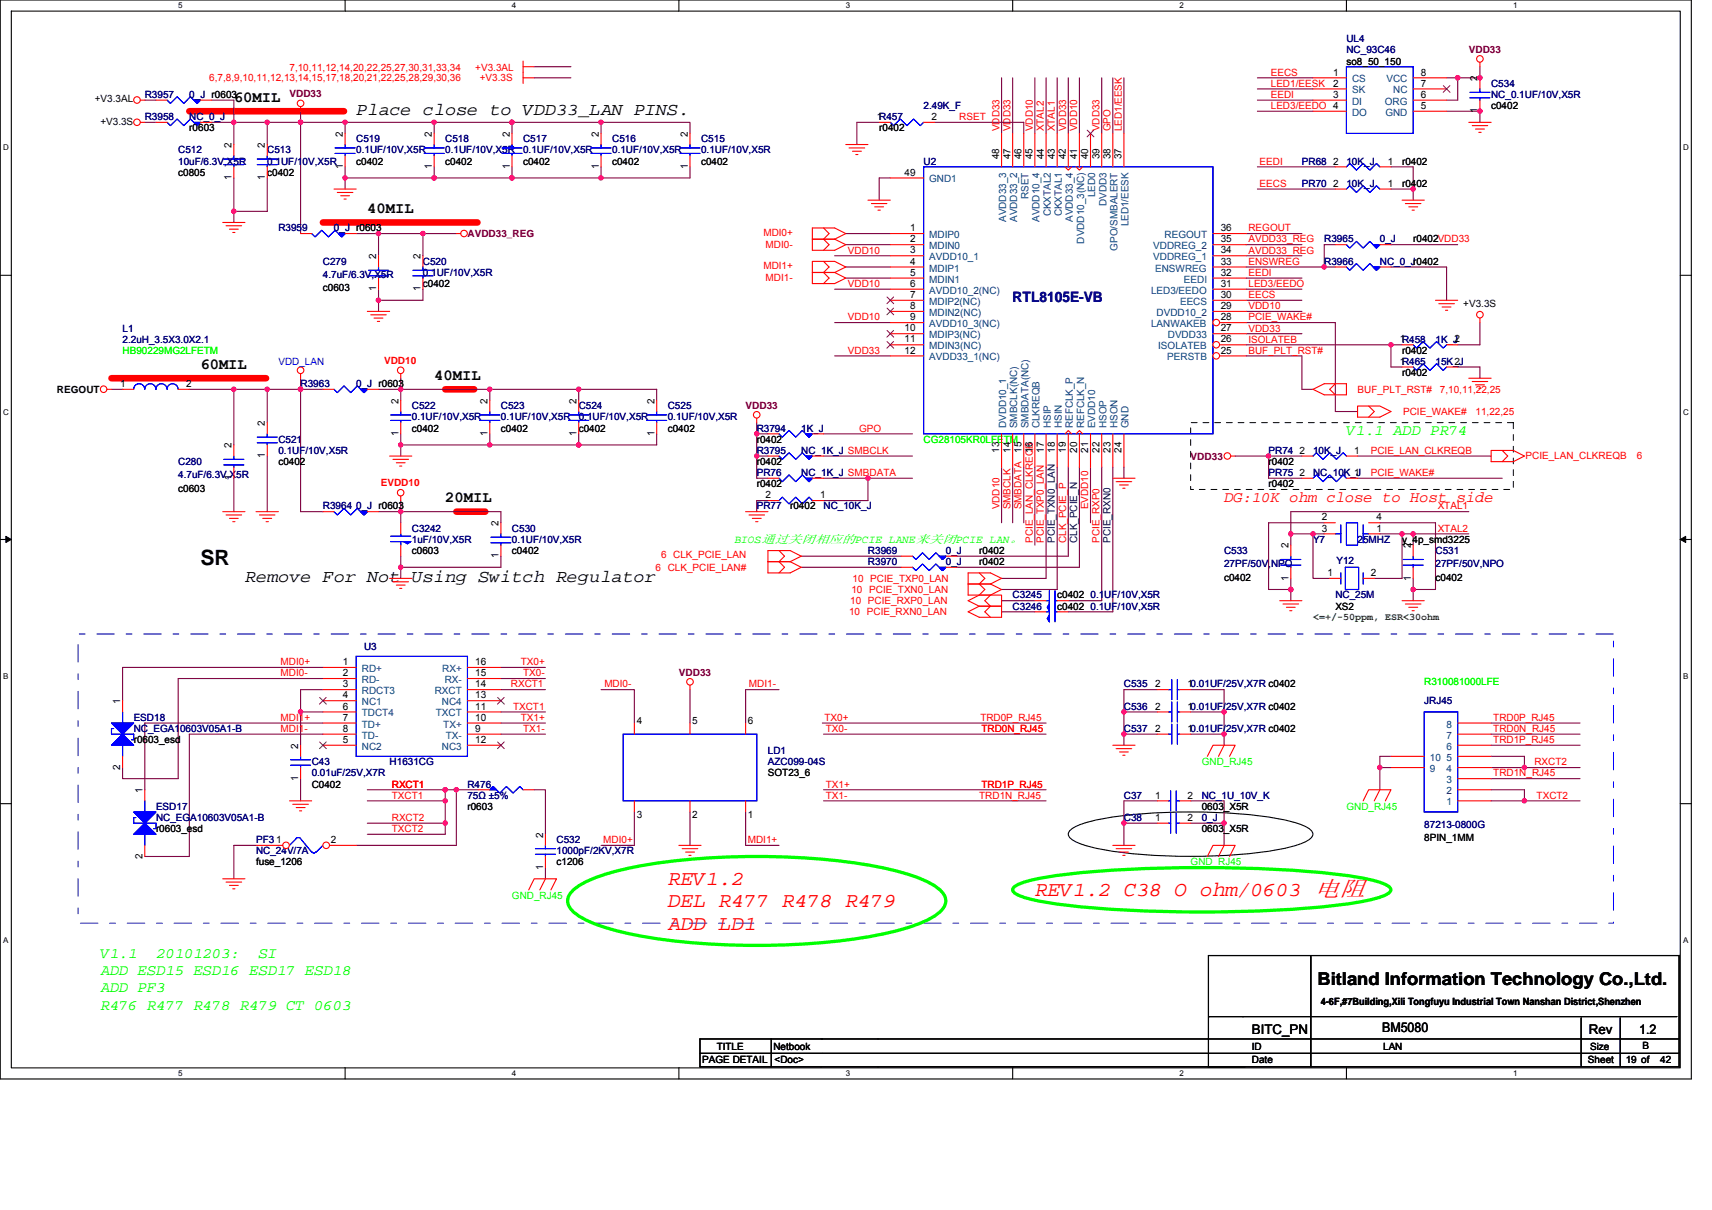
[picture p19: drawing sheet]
<svg xmlns="http://www.w3.org/2000/svg" width="297mm" height="210mm" viewBox="0 0 297 210" stroke-linecap="round" stroke-linejoin="round" font-family="sans-serif">
<defs><g id="words">
<text font-size="3.7" x="34.8" y="98">SR</text>
<g font-size="3.7" fill="#f00">
<text x="115.9" y="153.5">REV1.2</text>
<text x="179.6" y="155.5">REV1.2 C38 O ohm/0603 电阻</text>
<text x="115.9" y="157.5">DEL R477 R478 R479</text>
<text x="115.9" y="161.4">ADD LD1</text>
</g>
<g font-size="3.1">
<text x="61.8" y="19.9">Place close to VDD33_LAN PINS.</text>
<text x="42.5" y="100.9">Remove For Not Using Switch Regulator</text>
<text x="228.6" y="171">Bitland Information Technology Co.,Ltd.</text>
</g>
<g font-size="2.7">
<text x="40.6" y="17.7">60MIL</text>
<text x="63.7" y="37">40MIL</text>
<text x="34.8" y="64">60MIL</text>
<text x="75.3" y="65.9">40MIL</text>
<text x="77.3" y="87.2">20MIL</text>
</g>
<g font-size="2.7" fill="#0f0">
<text x="233.6" y="75.6">V1.1 ADD PR74</text>
<text x="17.4" y="166.3">V1.1</text>
<text x="27.1" y="166.3">20101203:</text>
<text x="44.8" y="166.3">SI</text>
<text x="17.4" y="169.3">ADD ESD15 ESD16 ESD17 ESD18</text>
<text x="17.4" y="172.2">ADD PF3</text>
<text x="17.4" y="175.2">R476 R477 R478 R479 CT 0603</text>
</g>
<text font-size="2.7" fill="#f00" x="212.4" y="87.2">DG:10K ohm close to Host side</text>
<text font-size="2.5" fill="#000080" x="175.7" y="52.5">RTL8105E-VB</text>
<g font-size="2.3">
<text x="217.2" y="179.5">BITC_PN</text>
<text x="239.8" y="179.1">BM5080</text>
<text x="275.7" y="179.5">Rev</text>
<text x="284.4" y="179.5">1.2</text>
</g>
<text font-size="1.9" fill="#0f0" x="127.4" y="94.3">BIOS通过关闭相应的PCIE LANE来关闭PCIE LAN。</text>
<g font-size="1.7" fill="#000080">
<text x="233.6" y="7.3">UL4</text>
<text x="233.6" y="9.3">NC_93C46</text>
<text x="25.1" y="17">R3957</text>
<text x="32.8" y="17">0_J r0603</text>
<text x="258.7" y="15">C534</text>
<text x="258.7" y="17">NC_0.1UF/10V,X5R</text>
<text x="25.1" y="20.8">R3958</text>
<text x="32.8" y="20.8">NC_0_J</text>
<text x="160.2" y="18.9">2.49K_F</text>
<text x="30.9" y="26.6">C512</text>
<text x="30.9" y="28.6">10uF/6.3V,X5R</text>
<text x="46.4" y="26.6">C513</text>
<text x="46.4" y="28.6">0.1UF/10V,X5R</text>
<text x="61.8" y="24.7">C519</text>
<text x="61.8" y="26.6">0.1UF/10V,X5R</text>
<text x="77.3" y="24.7">C518</text>
<text x="77.3" y="26.6">0.1UF/10V,X5R</text>
<text x="90.8" y="24.7">C517</text>
<text x="90.8" y="26.6">0.1UF/10V,X5R</text>
<text x="106.2" y="24.7">C516</text>
<text x="106.2" y="26.6">0.1UF/10V,X5R</text>
<text x="121.6" y="24.7">C515</text>
<text x="121.6" y="26.6">0.1UF/10V,X5R</text>
<text x="160.2" y="28.6">U2</text>
<text x="225.9" y="28.6">PR68</text>
<text x="233.6" y="28.6">10K_J</text>
<text x="225.9" y="32.4">PR70</text>
<text x="233.6" y="32.4">10K_J</text>
<text x="48.3" y="40.2">R3959</text>
<text x="57.9" y="40.2">0_J r0603</text>
<text x="56" y="45.9">C279</text>
<text x="73.4" y="45.9">C520</text>
<text x="73.4" y="47.9">0.1UF/10V,X5R</text>
<text x="229.8" y="45.9">R3966</text>
<text x="229.8" y="42.1">R3965</text>
<text x="239.4" y="45.9">NC_0_Jr0402</text>
<text x="239.4" y="42.1">0_J</text>
<text x="56" y="48.3">4.7uF/6.3V,X5R</text>
<text x="21.3" y="57.5">L1</text>
<text x="21.3" y="59.5">2.2uH_3.5X3.0X2.1</text>
<text x="249.1" y="59.5">1K_J2</text>
<text x="249.1" y="63.3">15K_J</text>
<text x="52.2" y="67.2">R3963</text>
<text x="61.8" y="67.2">0_J r0603</text>
<text x="71.5" y="71">C522</text>
<text x="86.9" y="71">C523</text>
<text x="100.4" y="71">C524</text>
<text x="115.9" y="71">C525</text>
<text x="48.3" y="76.8">C521</text>
<text x="71.5" y="73">0.1UF/10V,X5R</text>
<text x="86.9" y="73">0.1UF/10V,X5R</text>
<text x="100.4" y="73">0.1UF/10V,X5R</text>
<text x="115.9" y="73">0.1UF/10V,X5R</text>
<text x="131.3" y="74.9">R3794</text>
<text x="139" y="74.9">1K_J</text>
<text x="30.9" y="80.7">C280</text>
<text x="30.9" y="83">4.7uF/6.3V,X5R</text>
<text x="48.3" y="78.8">0.1UF/10V,X5R</text>
<text x="131.3" y="78.8">R3795</text>
<text x="131.3" y="82.6">PR76</text>
<text x="139" y="78.8">NC_1K_J SMBCLK</text>
<text x="139" y="82.6">NC_1K_J SMBDATA</text>
<text x="220.1" y="82.6">PR75</text>
<text x="220.1" y="78.8">PR74</text>
<text x="227.8" y="82.6">NC_10K_J</text>
<text x="227.8" y="78.8">10K_J</text>
<text x="56" y="88.4">R3964 0_J r0603</text>
<text x="131.3" y="88.4">PR77</text>
<text x="142.9" y="88.4">NC_10K_J</text>
<text x="71.5" y="92.3">C3242</text>
<text x="71.5" y="94.2">1uF/10V,X5R</text>
<text x="88.8" y="92.3">C530</text>
<text x="88.8" y="94.2">0.1UF/10V,X5R</text>
<text x="227.8" y="94.2">Y7</text>
<text x="235.5" y="94.2">25MHZ</text>
<text x="150.6" y="96.1">R3969</text>
<text x="150.6" y="98.1">R3970</text>
<text x="164.1" y="96.1">0_J</text>
<text x="164.1" y="98.1">0_J</text>
<text x="212.4" y="96.1">C533</text>
<text x="212.4" y="98.4">27PF/50V,NPO</text>
<text x="231.9" y="97.9">Y12</text>
<text x="249.1" y="96.1">C531</text>
<text x="249.1" y="98.4">27PF/50V,NPO</text>
<text x="175.7" y="103.8">C3245</text>
<text x="175.7" y="105.8">C3246</text>
<text x="189.2" y="103.8">0.1UF/10V,X5R</text>
<text x="189.2" y="105.8">0.1UF/10V,X5R</text>
<text x="231.7" y="103.8">NC_25M</text>
<text x="63.2" y="112.7">U3</text>
<text x="195" y="119.3">C535</text>
<text x="23.2" y="125.1">ESD18</text>
<text x="195" y="123.1">C536</text>
<text x="247.1" y="122.2">JRJ45</text>
<text x="23.2" y="127">NC_EGA10603V05A1-B</text>
<text x="133.2" y="130.9">LD1</text>
<text x="195" y="127">C537</text>
<text x="54.1" y="132.8">C43</text>
<text x="54.1" y="134.7">0.01uF/25V,X7R</text>
<text x="67.6" y="132.8">H1631CG</text>
<text x="81.1" y="136.7">R476</text>
<text x="133.2" y="132.8">AZC099-04S</text>
<text x="27.1" y="140.5">ESD17</text>
<text x="27.1" y="142.5">NC_EGA10603V05A1-B</text>
<text x="81.1" y="138.6">75Ω ±5%</text>
<text x="195" y="142.5">C38</text>
<text x="195" y="138.6">C37</text>
<text x="208.5" y="142.5">0_J</text>
<text x="208.5" y="138.6">NC_1U_10V_K</text>
<text x="247.1" y="143.6">87213-0800G</text>
<text x="44.4" y="146.3">PF3</text>
<text x="44.4" y="148.3">NC_24V/7A</text>
<text x="96.6" y="146.3">C532</text>
<text x="96.6" y="148.3">1000pF/2KV,X7R</text>
</g>
<g font-size="1.7">
<text x="233.6" y="11.2">so8_50_150</text>
<text x="16.4" y="17.8">+V3.3AL</text>
<text x="231.3" y="13.1">1</text>
<text x="231.3" y="15">2</text>
<text x="231.3" y="17">3</text>
<text x="246.5" y="17">6</text>
<text x="246.5" y="13.1">8</text>
<text x="246.5" y="15">7</text>
<text x="256.4" y="14.1" transform="rotate(-90 256.4 14.1)">2</text>
<text x="17.4" y="21.6">+V3.3S</text>
<text x="32.8" y="22.8">r0603</text>
<text x="59.5" y="23.7" transform="rotate(-90 59.5 23.7)">2</text>
<text x="74.9" y="23.7" transform="rotate(-90 74.9 23.7)">2</text>
<text x="88.4" y="23.7" transform="rotate(-90 88.4 23.7)">2</text>
<text x="103.9" y="23.7" transform="rotate(-90 103.9 23.7)">2</text>
<text x="119.3" y="23.7" transform="rotate(-90 119.3 23.7)">2</text>
<text x="152.1" y="20.8">1R457</text>
<text x="152.5" y="22.8">r0402</text>
<text x="161.6" y="20.8">2</text>
<text x="246.5" y="18.9">5</text>
<text x="256.4" y="19.7" transform="rotate(-90 256.4 19.7)">1</text>
<text x="258.7" y="18.9">c0402</text>
<text x="40.2" y="25.7" transform="rotate(-90 40.2 25.7)">2</text>
<text x="46" y="25.7" transform="rotate(-90 46 25.7)">2</text>
<text x="59.5" y="29.3" transform="rotate(-90 59.5 29.3)">1</text>
<text x="61.8" y="28.6">c0402</text>
<text x="74.9" y="29.3" transform="rotate(-90 74.9 29.3)">1</text>
<text x="77.3" y="28.6">c0402</text>
<text x="88.4" y="29.3" transform="rotate(-90 88.4 29.3)">1</text>
<text x="90.8" y="28.6">c0402</text>
<text x="103.9" y="29.3" transform="rotate(-90 103.9 29.3)">1</text>
<text x="106.2" y="28.6">c0402</text>
<text x="119.3" y="29.3" transform="rotate(-90 119.3 29.3)">1</text>
<text x="121.6" y="28.6">c0402</text>
<text x="173.4" y="27.6" transform="rotate(-90 173.4 27.6)">48</text>
<text x="175.3" y="27.6" transform="rotate(-90 175.3 27.6)">47</text>
<text x="177.2" y="27.6" transform="rotate(-90 177.2 27.6)">46</text>
<text x="179.2" y="27.6" transform="rotate(-90 179.2 27.6)">45</text>
<text x="181.1" y="27.6" transform="rotate(-90 181.1 27.6)">44</text>
<text x="183" y="27.6" transform="rotate(-90 183 27.6)">43</text>
<text x="185" y="27.6" transform="rotate(-90 185 27.6)">42</text>
<text x="186.9" y="27.6" transform="rotate(-90 186.9 27.6)">41</text>
<text x="188.8" y="27.6" transform="rotate(-90 188.8 27.6)">40</text>
<text x="190.8" y="27.6" transform="rotate(-90 190.8 27.6)">39</text>
<text x="192.7" y="27.6" transform="rotate(-90 192.7 27.6)">38</text>
<text x="194.6" y="27.6" transform="rotate(-90 194.6 27.6)">37</text>
<text x="231.3" y="28.6">2</text>
<text x="240.8" y="28.6">1</text>
<text x="243.3" y="28.6">r0402</text>
<text x="30.9" y="30.5">c0805</text>
<text x="40.2" y="31.3" transform="rotate(-90 40.2 31.3)">1</text>
<text x="46" y="31.3" transform="rotate(-90 46 31.3)">1</text>
<text x="46.4" y="30.5">c0402</text>
<text x="156.9" y="30.5">49</text>
<text x="231.3" y="32.4">2</text>
<text x="240.8" y="32.4">1</text>
<text x="243.3" y="32.4">r0402</text>
<text x="157.9" y="40.1">1</text>
<text x="211.8" y="40.1">36</text>
<text x="65.3" y="45" transform="rotate(-90 65.3 45)">2</text>
<text x="73" y="45" transform="rotate(-90 73 45)">2</text>
<text x="157.9" y="44">3</text>
<text x="157.9" y="42.1">2</text>
<text x="157.9" y="45.9">4</text>
<text x="157.9" y="47.9">5</text>
<text x="211.8" y="47.9">32</text>
<text x="211.8" y="42.1">35</text>
<text x="211.8" y="44">34</text>
<text x="211.8" y="45.9">33</text>
<text x="245.2" y="42.1">r0402VDD33</text>
<text x="56" y="50.6">c0603</text>
<text x="65.3" y="50.6" transform="rotate(-90 65.3 50.6)">1</text>
<text x="73" y="50.6" transform="rotate(-90 73 50.6)">1</text>
<text x="73.4" y="49.8">c0402</text>
<text x="157.9" y="49.8">6</text>
<text x="157.9" y="51.7">7</text>
<text x="157.9" y="53.6">8</text>
<text x="211.8" y="53.6">29</text>
<text x="211.8" y="51.7">30</text>
<text x="211.8" y="49.8">31</text>
<text x="253.9" y="53.3">+V3.3S</text>
<text x="156.9" y="57.5">10</text>
<text x="156.9" y="59.4">11</text>
<text x="157.9" y="55.6">9</text>
<text x="211.8" y="59.4">26</text>
<text x="211.8" y="55.6">28</text>
<text x="211.8" y="57.5">27</text>
<text x="242.9" y="59.4">1R458</text>
<text x="156.9" y="61.4">12</text>
<text x="211.8" y="61.4">25</text>
<text x="242.9" y="63.3">1R465</text>
<text x="243.3" y="65.2">r0402</text>
<text x="243.3" y="61.4">r0402</text>
<text x="252.3" y="63.3">2</text>
<text x="9.9" y="68.2">REGOUT</text>
<text x="20.9" y="67.2">1</text>
<text x="32.3" y="67.2">2</text>
<text x="69.1" y="70.1" transform="rotate(-90 69.1 70.1)">2</text>
<text x="84.6" y="70.1" transform="rotate(-90 84.6 70.1)">2</text>
<text x="100" y="70.1" transform="rotate(-90 100 70.1)">2</text>
<text x="113.5" y="70.1" transform="rotate(-90 113.5 70.1)">2</text>
<text x="40.2" y="77.8" transform="rotate(-90 40.2 77.8)">2</text>
<text x="46" y="73.9" transform="rotate(-90 46 73.9)">2</text>
<text x="69.1" y="75.6" transform="rotate(-90 69.1 75.6)">1</text>
<text x="71.5" y="74.9">c0402</text>
<text x="84.6" y="75.6" transform="rotate(-90 84.6 75.6)">1</text>
<text x="86.9" y="74.9">c0402</text>
<text x="100" y="75.6" transform="rotate(-90 100 75.6)">1</text>
<text x="100.4" y="74.9">c0402</text>
<text x="113.5" y="75.6" transform="rotate(-90 113.5 75.6)">1</text>
<text x="115.9" y="74.9">c0402</text>
<text x="131.3" y="76.8">r0402</text>
<text x="40.2" y="83.4" transform="rotate(-90 40.2 83.4)">1</text>
<text x="46" y="79.5" transform="rotate(-90 46 79.5)">1</text>
<text x="48.3" y="80.7">c0402</text>
<text x="131.3" y="80.7">r0402</text>
<text x="173.4" y="78.5" transform="rotate(-90 173.4 78.5)">13</text>
<text x="175.3" y="78.5" transform="rotate(-90 175.3 78.5)">14</text>
<text x="177.2" y="78.5" transform="rotate(-90 177.2 78.5)">15</text>
<text x="179.2" y="78.5" transform="rotate(-90 179.2 78.5)">16</text>
<text x="181.1" y="78.5" transform="rotate(-90 181.1 78.5)">17</text>
<text x="183" y="78.5" transform="rotate(-90 183 78.5)">18</text>
<text x="185" y="78.5" transform="rotate(-90 185 78.5)">19</text>
<text x="186.9" y="78.5" transform="rotate(-90 186.9 78.5)">20</text>
<text x="188.8" y="78.5" transform="rotate(-90 188.8 78.5)">21</text>
<text x="190.8" y="78.5" transform="rotate(-90 190.8 78.5)">22</text>
<text x="192.7" y="78.5" transform="rotate(-90 192.7 78.5)">23</text>
<text x="194.6" y="78.5" transform="rotate(-90 194.6 78.5)">24</text>
<text x="220.1" y="80.7">r0402</text>
<text x="225.5" y="82.6">2</text>
<text x="225.5" y="78.7">2</text>
<text x="235" y="82.6">1</text>
<text x="235" y="78.7">1</text>
<text x="30.9" y="85.3">c0603</text>
<text x="131.3" y="84.5">r0402</text>
<text x="132.8" y="86.5">2</text>
<text x="137.1" y="88.4">r0402</text>
<text x="142.3" y="86.5">1</text>
<text x="220.1" y="84.5">r0402</text>
<text x="86.5" y="91.3" transform="rotate(-90 86.5 91.3)">2</text>
<text x="223.6" y="95.2" transform="rotate(-90 223.6 95.2)">2</text>
<text x="229.4" y="92.2">3</text>
<text x="229.4" y="90.3">2</text>
<text x="238.8" y="92.2">1</text>
<text x="238.8" y="90.3">4</text>
<text x="243.3" y="94.2">y_4p_smd3225</text>
<text x="244.8" y="95.2" transform="rotate(-90 244.8 95.2)">2</text>
<text x="71.5" y="96.1">c0603</text>
<text x="86.5" y="96.9" transform="rotate(-90 86.5 96.9)">1</text>
<text x="88.8" y="96.1">c0402</text>
<text x="169.9" y="96.1">r0402</text>
<text x="169.9" y="98.1">r0402</text>
<text x="212.4" y="100.8">c0402</text>
<text x="223.6" y="100.8" transform="rotate(-90 223.6 100.8)">1</text>
<text x="230.3" y="100">1</text>
<text x="237.9" y="100">2</text>
<text x="244.8" y="100.8" transform="rotate(-90 244.8 100.8)">1</text>
<text x="249.1" y="100.8">c0402</text>
<text x="183.4" y="103.8">c0402</text>
<text x="183.4" y="105.8">c0402</text>
<text x="231.7" y="105.8">XS2</text>
<text x="59.5" y="115.4">1</text>
<text x="59.5" y="117.3">2</text>
<text x="59.5" y="119.3">3</text>
<text x="82.5" y="117.3">15</text>
<text x="82.5" y="115.4">16</text>
<text x="82.5" y="119.3">14</text>
<text x="200.4" y="119.3">2</text>
<text x="206" y="119.3">10.01UF/25V,X7R c0402</text>
<text x="20.9" y="122.2" transform="rotate(-90 20.9 122.2)">1</text>
<text x="59.5" y="123.1">6</text>
<text x="59.5" y="125.1">7</text>
<text x="59.5" y="121.2">4</text>
<text x="82.5" y="123.1">11</text>
<text x="82.5" y="121.2">13</text>
<text x="82.5" y="125.1">10</text>
<text x="110.5" y="125.7">4</text>
<text x="120.1" y="125.7">5</text>
<text x="129.8" y="125.7">6</text>
<text x="200.4" y="123.1">2</text>
<text x="206" y="123.1">10.01UF/25V,X7R c0402</text>
<text x="23.2" y="128.9">r0603_esd</text>
<text x="51.7" y="129.9" transform="rotate(-90 51.7 129.9)">2</text>
<text x="59.5" y="127">8</text>
<text x="59.5" y="128.9">5</text>
<text x="82.5" y="128.9">12</text>
<text x="82.5" y="127">9</text>
<text x="200.4" y="127">2</text>
<text x="206" y="127">10.01UF/25V,X7R c0402</text>
<text x="20.9" y="133.6" transform="rotate(-90 20.9 133.6)">2</text>
<text x="24.7" y="137.6" transform="rotate(-90 24.7 137.6)">1</text>
<text x="51.7" y="135.5" transform="rotate(-90 51.7 135.5)">1</text>
<text x="54.1" y="136.7">C0402</text>
<text x="133.2" y="134.7">SOT23_6</text>
<text x="81.1" y="140.5">r0603</text>
<text x="110.5" y="141.9">3</text>
<text x="120.1" y="141.9">2</text>
<text x="129.8" y="141.9">1</text>
<text x="200.4" y="142.5">1</text>
<text x="200.4" y="138.6">1</text>
<text x="206" y="142.5">2</text>
<text x="206" y="138.6">2</text>
<text x="208.5" y="140.5">0603_X5R</text>
<text x="24.7" y="149" transform="rotate(-90 24.7 149)">2</text>
<text x="27.1" y="144.4">r0603_esd</text>
<text x="47.9" y="146.3">1</text>
<text x="57.4" y="146.3">2</text>
<text x="94.2" y="145.4" transform="rotate(-90 94.2 145.4)">2</text>
<text x="208.5" y="144.4">0603_X5R</text>
<text x="247.1" y="145.9">8PIN_1MM</text>
<text x="44.4" y="150.2">fuse_1206</text>
<text x="94.2" y="150.9" transform="rotate(-90 94.2 150.9)">1</text>
<text x="96.6" y="150.2">c1206</text>
<text x="229.2" y="174.4">4-6F,#7Building,Xili Tongfuyu Industrial Town Nanshan District,Shenzhen</text>
<text x="121.9" y="184.6">PAGE DETAIL</text>
<text x="124.4" y="182.2">TITLE</text>
<text x="134.2" y="182.2">Netbook</text>
<text x="134.4" y="184.6">&lt;Doc&gt;</text>
<text x="217.2" y="184.6">Date</text>
<text x="217.2" y="182.2">ID</text>
<text x="240" y="182.2">LAN</text>
<text x="275.5" y="184.6">Sheet</text>
<text x="275.9" y="182.2">Size</text>
<text x="282.1" y="184.6">19 of</text>
<text x="285" y="182">B</text>
<text x="288.1" y="184.6">42</text>
</g>
<g font-size="1.7" fill="#800000">
<text x="254.8" y="9.1">VDD33</text>
<text x="50.2" y="16.8">VDD33</text>
<text x="81.1" y="41.2">AVDD33_REG</text>
<text x="129.4" y="70.9">VDD33</text>
<text x="206.6" y="79.8">VDD33</text>
<text x="117.8" y="117.2">VDD33</text>
</g>
<g font-size="1.7" fill="#f00">
<text x="36.3" y="14.1">6,7,8,9,10,11,12,13,14,15,17,18,20,21,22,25,28,29,30,36</text>
<text x="50.2" y="12.4">7,10,11,12,14,20,22,25,27,30,31,33,34</text>
<text x="82.5" y="12.4">+V3.3AL</text>
<text x="83.2" y="14.1">+V3.3S</text>
<text x="220.5" y="13.1">EECS</text>
<text x="220.5" y="15">LED1/EESK</text>
<text x="220.5" y="17">EEDI</text>
<text x="166.4" y="20.8">RSET</text>
<text x="173.4" y="22.8" transform="rotate(-90 173.4 22.8)">VDD33</text>
<text x="175.3" y="22.8" transform="rotate(-90 175.3 22.8)">VDD33</text>
<text x="179.2" y="22.8" transform="rotate(-90 179.2 22.8)">VDD10</text>
<text x="181.1" y="22.8" transform="rotate(-90 181.1 22.8)">XTAL2</text>
<text x="183" y="22.8" transform="rotate(-90 183 22.8)">XTAL1</text>
<text x="185" y="22.8" transform="rotate(-90 185 22.8)">VDD33</text>
<text x="186.9" y="22.8" transform="rotate(-90 186.9 22.8)">VDD10</text>
<text x="190.8" y="22.8" transform="rotate(-90 190.8 22.8)">VDD33</text>
<text x="192.7" y="22.8" transform="rotate(-90 192.7 22.8)">GPO</text>
<text x="194.6" y="22.8" transform="rotate(-90 194.6 22.8)">LED1/EESK</text>
<text x="220.5" y="18.9">LED3/EEDO 4</text>
<text x="218.5" y="28.6">EEDI</text>
<text x="218.5" y="32.4">EECS</text>
<text x="132.5" y="40.9">MDI0+</text>
<text x="216.6" y="40.2">REGOUT</text>
<text x="132.5" y="46.7">MDI1+</text>
<text x="132.8" y="43.1">MDI0-</text>
<text x="147.1" y="44">VDD10</text>
<text x="216.6" y="46">ENSWREG</text>
<text x="216.6" y="47.9">EEDI</text>
<text x="216.6" y="44">AVDD33_REG</text>
<text x="216.6" y="42.1">AVDD33_REG</text>
<text x="132.8" y="48.8">MDI1-</text>
<text x="147.1" y="49.8">VDD10</text>
<text x="216.6" y="49.8">LED3/EEDO</text>
<text x="216.6" y="51.7">EECS</text>
<text x="216.6" y="53.7">VDD10</text>
<text x="147.1" y="55.6">VDD10</text>
<text x="216.6" y="59.5">ISOLATEB</text>
<text x="216.6" y="55.6">PCIE_WAKE#</text>
<text x="216.6" y="57.5">VDD33</text>
<text x="66.6" y="63.2">VDD10</text>
<text x="147.1" y="61.4">VDD33</text>
<text x="216.6" y="61.4">BUF_PLT_RST#</text>
<text x="235.5" y="68.1">BUF_PLT_RST#</text>
<text x="249.8" y="68.1">7,10,11,22,25</text>
<text x="149.1" y="74.9">GPO</text>
<text x="243.5" y="72">PCIE_WAKE#</text>
<text x="256" y="72">11,22,25</text>
<text x="237.8" y="78.8">PCIE_LAN_CLKREQB</text>
<text x="237.8" y="82.6">PCIE_WAKE#</text>
<text x="264.7" y="79.7">PCIE_LAN_CLKREQB</text>
<text x="284" y="79.7">6</text>
<text x="66.1" y="84.4">EVDD10</text>
<text x="173.4" y="88.4" transform="rotate(-90 173.4 88.4)">VDD10</text>
<text x="175.3" y="88.4" transform="rotate(-90 175.3 88.4)">SMBCLK</text>
<text x="177.2" y="88.4" transform="rotate(-90 177.2 88.4)">SMBDATA</text>
<text x="188.8" y="88.4" transform="rotate(-90 188.8 88.4)">EVDD10</text>
<text x="249.4" y="88.4">XTAL1</text>
<text x="179.2" y="94.2" transform="rotate(-90 179.2 94.2)">PCIE_LAN_CLKREQB</text>
<text x="181.1" y="94.2" transform="rotate(-90 181.1 94.2)">PCIE_TXP0_LAN</text>
<text x="185" y="94.2" transform="rotate(-90 185 94.2)">CLK_PCIE_P</text>
<text x="190.8" y="94.2" transform="rotate(-90 190.8 94.2)">PCIE_RXP0</text>
<text x="249.4" y="92.3">XTAL2</text>
<text x="113.7" y="99">6 CLK_PCIE_LAN#</text>
<text x="114.7" y="96.9">6 CLK_PCIE_LAN</text>
<text x="147.9" y="101">10 PCIE_TXP0_LAN</text>
<text x="147.3" y="106.7">10 PCIE_RXN0_LAN</text>
<text x="147.5" y="104.8">10 PCIE_RXP0_LAN</text>
<text x="147.7" y="102.9">10 PCIE_TXN0_LAN</text>
<text x="48.7" y="117.4">MDI0-</text>
<text x="48.7" y="115.4">MDI0+</text>
<text x="88.6" y="119.3">RXCT1</text>
<text x="90.4" y="115.4">TX0+</text>
<text x="90.8" y="117.4">TX0-</text>
<text x="104.9" y="119.3">MDI0-</text>
<text x="129.9" y="119.3">MDI1-</text>
<text x="48.7" y="125.1">MDI1+</text>
<text x="89" y="123.2">TXCT1</text>
<text x="90.4" y="125.1">TX1+</text>
<text x="143.1" y="125.1">TX0+</text>
<text x="170.1" y="125.1">TRD0P_RJ45</text>
<text x="259.1" y="125.1">TRD0P_RJ45</text>
<text x="48.7" y="127">MDI1-</text>
<text x="90.8" y="127">TX1-</text>
<text x="143.3" y="127">TX0-</text>
<text x="170.3" y="127">TRD0N_RJ45</text>
<text x="259.1" y="127">TRD0N_RJ45</text>
<text x="259.1" y="128.9">TRD1P_RJ45</text>
<text x="68" y="136.7">RXCT1</text>
<text x="143.3" y="136.7">TX1+</text>
<text x="170.3" y="136.7">TRD1P_RJ45</text>
<text x="259.1" y="134.7">TRD1N_RJ45</text>
<text x="266.2" y="132.8">RXCT2</text>
<text x="68" y="138.6">TXCT1</text>
<text x="68" y="142.5">RXCT2</text>
<text x="143.3" y="138.6">TX1-</text>
<text x="169.9" y="138.6">TRD1N_RJ45</text>
<text x="266.6" y="138.6">TXCT2</text>
<text x="68" y="144.4">TXCT2</text>
<text x="104.7" y="146.3">MDI0+</text>
<text x="129.7" y="146.3">MDI1+</text>
</g>
<g font-size="1.7" fill="#004080">
<text x="234.6" y="14.3">CS</text>
<text x="234.6" y="16.2">SK</text>
<text x="240.6" y="14.3">VCC</text>
<text x="241.7" y="16.2">NC</text>
<text x="234.6" y="18.2">DI</text>
<text x="234.6" y="20.1">DO</text>
<text x="240.3" y="18.2">ORG</text>
<text x="240.4" y="20.1">GND</text>
<text x="161.2" y="31.7">GND1</text>
<text x="178.4" y="34.5" transform="rotate(-90 178.4 34.5)">RSET</text>
<text x="190" y="34.2" transform="rotate(-90 190 34.2)">LED0</text>
<text x="192" y="35.8" transform="rotate(-90 192 35.8)">DVDD3</text>
<text x="161.2" y="41.3">MDIP0</text>
<text x="174.6" y="38.5" transform="rotate(-90 174.6 38.5)">AVDD33_3</text>
<text x="176.5" y="38.5" transform="rotate(-90 176.5 38.5)">AVDD33_2</text>
<text x="180.4" y="38.5" transform="rotate(-90 180.4 38.5)">AVDD10_4</text>
<text x="182.3" y="37.6" transform="rotate(-90 182.3 37.6)">CKXTAL2</text>
<text x="184.2" y="37.6" transform="rotate(-90 184.2 37.6)">CKXTAL1</text>
<text x="186.2" y="38.5" transform="rotate(-90 186.2 38.5)">AVDD33_4</text>
<text x="195.8" y="39.3" transform="rotate(-90 195.8 39.3)">LED1/EESK</text>
<text x="202.1" y="41.3">REGOUT</text>
<text x="161.2" y="45.2">AVDD10_1</text>
<text x="161.2" y="43.2">MDIN0</text>
<text x="161.2" y="47.1">MDIP1</text>
<text x="188.1" y="42.3" transform="rotate(-90 188.1 42.3)">DVDD10_3(NC)</text>
<text x="193.9" y="43.5" transform="rotate(-90 193.9 43.5)">GPO/SMBALERT</text>
<text x="200.1" y="43.2">VDDREG_2</text>
<text x="200.1" y="45.2">VDDREG_1</text>
<text x="200.4" y="47.1">ENSWREG</text>
<text x="161.2" y="51">AVDD10_2(NC)</text>
<text x="161.2" y="49">MDIN1</text>
<text x="161.2" y="52.9">MDIP2(NC)</text>
<text x="199.7" y="51">LED3/EEDO</text>
<text x="204.7" y="52.9">EECS</text>
<text x="205.4" y="49">EEDI</text>
<text x="161.2" y="56.8">AVDD10_3(NC)</text>
<text x="161.2" y="54.8">MDIN2(NC)</text>
<text x="161.2" y="58.7">MDIP3(NC)</text>
<text x="199.7" y="56.8">LANWAKEB</text>
<text x="200.7" y="54.8">DVDD10_2</text>
<text x="202.6" y="58.7">DVDD33</text>
<text x="161.2" y="62.5">AVDD33_1(NC)</text>
<text x="161.2" y="60.6">MDIN3(NC)</text>
<text x="201" y="60.6">ISOLATEB</text>
<text x="202.5" y="62.5">PERSTB</text>
<text x="174.6" y="74.3" transform="rotate(-90 174.6 74.3)">DVDD10_1</text>
<text x="176.5" y="74.3" transform="rotate(-90 176.5 74.3)">SMBCLK(NC)</text>
<text x="178.4" y="74.3" transform="rotate(-90 178.4 74.3)">SMBDATA(NC)</text>
<text x="180.4" y="74.3" transform="rotate(-90 180.4 74.3)">CLKREQB</text>
<text x="182.3" y="74.3" transform="rotate(-90 182.3 74.3)">HSIP</text>
<text x="184.2" y="74.3" transform="rotate(-90 184.2 74.3)">HSIN</text>
<text x="186.2" y="74.3" transform="rotate(-90 186.2 74.3)">REFCLK_P</text>
<text x="188.1" y="74.3" transform="rotate(-90 188.1 74.3)">REFCLK_N</text>
<text x="190" y="74.3" transform="rotate(-90 190 74.3)">EVDD10</text>
<text x="192" y="74.3" transform="rotate(-90 192 74.3)">HSOP</text>
<text x="193.9" y="74.3" transform="rotate(-90 193.9 74.3)">HSON</text>
<text x="195.8" y="74.3" transform="rotate(-90 195.8 74.3)">GND</text>
<text x="62.8" y="116.6">RD+</text>
<text x="62.8" y="118.5">RD-</text>
<text x="76.7" y="116.6">RX+</text>
<text x="77.2" y="118.5">RX-</text>
<text x="62.8" y="120.5">RDCT3</text>
<text x="62.8" y="124.3">TDCT4</text>
<text x="62.8" y="122.4">NC1</text>
<text x="75.4" y="120.5">RXCT</text>
<text x="75.6" y="124.3">TXCT</text>
<text x="76.7" y="122.4">NC4</text>
<text x="62.8" y="126.3">TD+</text>
<text x="62.8" y="128.2">TD-</text>
<text x="62.8" y="130.1">NC2</text>
<text x="76.7" y="130.1">NC3</text>
<text x="76.9" y="126.3">TX+</text>
<text x="77.4" y="128.2">TX-</text>
<text x="251" y="128.2">7</text>
<text x="251" y="126.3">8</text>
<text x="251" y="130.1">6</text>
<text x="248.1" y="134">9</text>
<text x="248.1" y="132">10</text>
<text x="251" y="137.8">2</text>
<text x="251" y="135.9">3</text>
<text x="251" y="134">4</text>
<text x="251" y="132">5</text>
<text x="251" y="139.8">1</text>
</g>
<g font-size="1.7" fill="#0f0">
<text x="21.3" y="61.4">HB90229MG2LFETM</text>
<text x="160.2" y="76.8">CG28105KR0LFETM</text>
<text x="247.1" y="118.9">R310081000LFE</text>
<text x="208.5" y="132.8">GND_RJ45</text>
<text x="233.6" y="140.5">GND_RJ45</text>
<text x="88.8" y="156">GND_RJ45</text>
<text x="206.6" y="150.2">GND_RJ45</text>
</g>
<text font-size="1.7" fill="#00f" x="48.3" y="63.3">VDD_LAN</text>
<g font-size="1.7" fill="#000040">
<text x="183" y="94.2" transform="rotate(-90 183 94.2)">PCIE_TXN0_LAN</text>
<text x="186.9" y="94.2" transform="rotate(-90 186.9 94.2)">CLK_PCIE_N</text>
<text x="192.7" y="94.2" transform="rotate(-90 192.7 94.2)">PCIE_RXN0</text>
</g>
<text font-size="1.7" fill="#008000" x="227.8" y="107.6">&lt;=+/-50ppm, ESR&lt;30ohm</text>
<g font-size="1.4">
<text x="30.9" y="1.5">5</text>
<text x="88.8" y="1.5">4</text>
<text x="146.7" y="1.5">3</text>
<text x="204.7" y="1.5">2</text>
<text x="262.6" y="1.5">1</text>
<text x=".5" y="26.1">D</text>
<text x="292" y="26.1">D</text>
<text x=".5" y="71.9">C</text>
<text x="292" y="71.9">C</text>
<text x=".5" y="117.8">B</text>
<text x="292" y="117.8">B</text>
<text x=".5" y="163.6">A</text>
<text x="292" y="163.6">A</text>
<text x="30.9" y="186.8">5</text>
<text x="88.8" y="186.8">4</text>
<text x="146.7" y="186.8">3</text>
<text x="204.7" y="186.8">2</text>
<text x="262.6" y="186.8">1</text>
</g>
</g></defs>
<path d="M0 0h293.5v187.2h-293.5zM2 1.9h289.5v183.4h-289.5z" fill="none" stroke="#000" stroke-width=".19"/>
<g fill="#fff">
<path d="M30.9 .2h.8v1.6h-.8z"/>
<path d="M30.9 185.5h.8v1.6h-.8z"/>
</g>
<path d="M59.9 0v1.9M59.9 185.3v1.9" fill="none" stroke="#000" stroke-width=".19"/>
<g fill="#fff">
<path d="M88.8 .2h.8v1.6h-.8z"/>
<path d="M88.8 185.5h.8v1.6h-.8z"/>
</g>
<path d="M117.8 0v1.9M117.8 185.3v1.9" fill="none" stroke="#000" stroke-width=".19"/>
<g fill="#fff">
<path d="M146.7 .2h.8v1.6h-.8z"/>
<path d="M146.7 185.5h.8v1.6h-.8z"/>
</g>
<path d="M175.7 0v1.9M175.7 185.3v1.9" fill="none" stroke="#000" stroke-width=".19"/>
<g fill="#fff">
<path d="M204.7 .2h.7v1.6h-.7z"/>
<path d="M204.7 185.5h.7v1.6h-.7z"/>
</g>
<path d="M233.6 0v1.9M233.6 185.3v1.9" fill="none" stroke="#000" stroke-width=".19"/>
<g fill="#fff">
<path d="M262.6 .2h.7v1.6h-.7z"/>
<path d="M262.6 185.5h.7v1.6h-.7z"/>
<path d="M.5 24.8h1v1.6h-1z"/>
<path d="M292 24.8h1v1.6h-1z"/>
<path d="M.5 70.7h1v1.5h-1z"/>
<path d="M292 70.7h1v1.5h-1z"/>
</g>
<path d="M0 47.8h2M291.5 47.8h2" fill="none" stroke="#000" stroke-width=".19"/>
<g fill="#fff">
<path d="M.5 116.5h.9v1.6h-.9z"/>
<path d="M292 116.5h.9v1.6h-.9z"/>
</g>
<path d="M0 93.6h2M291.5 93.6h2" fill="none" stroke="#000" stroke-width=".19"/>
<path d="M1 93.1l1 .5-1 .5zM291.5 93.6l1-.5v1z" fill="#000" stroke="#000" stroke-width=".17"/>
<g fill="#fff">
<path d="M.5 162.4h.9v1.5h-.9z"/>
<path d="M292 162.4h.9v1.5h-.9z"/>
</g>
<path d="M0 139.5h2M291.5 139.5h2M185.8 143.9a15.9 15.9 0 0 1 6.5-2 100.5 100.5 0 0 1 30 .3 13.8 13.8 0 0 1 5 1.7 .94 .94 0 0 1 0 1.7 16 16 0 0 1-6.5 2 99.8 99.8 0 0 1-30-.3 13.9 13.9 0 0 1-5-1.7 .94 .94 0 0 1 0-1.7zM209.7 165.8h81.6v19.3h-81.6zM227.4 165.8v19.3M274.3 176.6v8.3M281.1 176.6v8.3M291 176.4h-81.3M121.5 182.8h169.8M133.8 180.3v4.8M291.3 180.3h-169.8v4.8h94.5" fill="none" stroke="#000" stroke-width=".19"/>
<path d="M206.6 73.3h56v11.6h-56z" fill="none" stroke="#000" stroke-width=".17" stroke-dasharray="1 1 1 1 1 1 1 1"/>
<path d="M32.8 19.3h26.9M56 38.6h26.8M19.3 65.6h26.9M77.3 67.6h5M79.2 88.8h5" fill="none" stroke="#f00" stroke-width="1.1"/>
<path d="M13.5 110h266.4v50.2h-266.4z" fill="none" stroke="#00f" stroke-width=".17" stroke-dasharray="3 2 1 2"/>
<path d="M99.5 154.4a19.2 19.2 0 0 1 7.7-3.3 113.4 113.4 0 0 1 32.4-2.2 76.9 76.9 0 0 1 19.1 3.2 11.5 11.5 0 0 1 4.9 2.9 2.22 2.22 0 0 1-.6 3.3 19.2 19.2 0 0 1-7.6 3.3 112.9 112.9 0 0 1-32.4 2.2 76.7 76.7 0 0 1-19.1-3.2 11.5 11.5 0 0 1-4.9-2.9 2.22 2.22 0 0 1 .5-3.3zM175.8 154.1a6.1 6.1 0 0 1 3.1-1.3 117.8 117.8 0 0 1 20.9-2.1 209.7 209.7 0 0 1 35.5 1.5 18.7 18.7 0 0 1 5.5 1.5l.4 .4 .1 .3-.1 .4a6.2 6.2 0 0 1-3 1.3 118.2 118.2 0 0 1-21 2 208.7 208.7 0 0 1-35.5-1.5 18.8 18.8 0 0 1-5.5-1.5l-.4-.3-.1-.4z" fill="none" stroke="#0f0" stroke-width=".57"/>
<g fill="none" stroke="#800040" stroke-width=".19">
<path d="M25.1 17.4h2M36.7 17.4h3.9v3.8M52.2 19.3v1.9M92.7 13.5h6.4M92.7 11.6h6.4M173.8 13.5v9.7M175.7 13.5v9.7M179.6 13.5v9.7M181.5 13.5v9.7M183.4 13.5v9.7M185.4 13.5v9.7M187.3 13.5v9.7"/>
<path d="M191.2 13.5v9.7M193.1 13.5v9.7M195 13.5v9.7M218.2 13.5h9.6M218.2 15.4h9.6M218.2 17.4h9.6M218.2 19.3h9.6M251 19.3h5.8v1.9M251 13.5h1.9M252.9 13.5v3.9h-1.9M256.8 11.6v1.9h-3.9M25.1 21.2h2"/>
<path d="M36.7 21.2h3.9M40.6 21.2v3.9M40.6 30.9v5.8M40.6 36.7v1.9M40.6 21.2h5.8v3.9M46.4 30.9v5.8h-5.8M46.4 21.2h5.8M52.2 21.2v19.3M52.2 21.2h7.7M59.9 29v3.8M59.9 21.2v2M59.9 21.2h15.4"/>
<path d="M59.9 30.9h15.4M75.3 29v1.9M75.3 21.2v2M75.3 30.9h13.5M75.3 21.2h13.5M88.8 30.9h15.5M88.8 29v1.9M88.8 21.2v2M88.8 21.2h15.5v2M104.3 29v1.9M104.3 21.2h15.4v2M119.7 29v1.9h-15.4"/>
<path d="M152.5 21.2h-3.8v3.9M154.5 30.9h-2v3.8M162.2 21.2h15.4v2M218.2 32.8h13.5M218.2 29h13.5M241.3 29h3.9v3.8M241.3 32.8h3.9M245.2 32.8v1.9M61.8 40.5h3.9M65.7 40.5v3.9M65.7 50.2v1.9h7.7v-1.9M65.7 40.5h7.7"/>
<path d="M65.7 52.1v1.9M73.4 40.5v3.9M73.4 40.5h5.8M144.8 44.4h9.7M144.8 56h9.7M144.8 50.2h9.7M146.7 40.5h7.8M146.7 42.5h7.8M146.7 46.3h7.8M146.7 48.3h7.8M216.2 46.3h13.6M216.2 59.8h25.1"/>
<path d="M216.2 48.3h9.7M216.2 44.4h9.7M216.2 42.5h9.7M216.2 54h9.7M216.2 57.9h9.7M216.2 56h15.5v15.4h3.8M216.2 50.2h9.7M216.2 40.5h9.7M216.2 52.1h9.7M229.8 46.3h1.9M231.7 42.5h-1.9v3.8M241.3 59.8v3.9h2"/>
<path d="M241.3 42.5h11.6M241.3 46.3h9.7v5.8M241.3 59.8h2M256.8 56v3.8h-3.9M19.3 67.6h2M32.8 67.6h7.8M40.6 67.6v9.6M40.6 67.6h5.8M46.4 67.6h5.8M46.4 67.6v5.7M46.4 79.1v9.7M52.2 65.6v2"/>
<path d="M52.2 67.6v21.2h3.8M52.2 67.6h3.8M65.7 67.6h3.8M69.5 65.6v2M69.5 67.6v1.9M69.5 75.3v1.9M69.5 77.2v1.9M69.5 77.2h15.5M69.5 67.6h15.5M85 67.6v1.9M85 75.3v1.9M85 77.2h15.4"/>
<path d="M85 67.6h15.4M100.4 67.6h13.5v1.9M100.4 67.6v1.9M100.4 75.3v1.9M113.9 75.3v1.9h-13.5M131.3 73.3v2M131.3 79.1v3.9h1.9M131.3 75.3h1.9M131.3 75.3v3.8h1.9M142.9 79.1h15.4M142.9 75.3h15.4M144.8 61.8h9.7"/>
<path d="M214.3 79.1h5.8M216.2 61.8h9.7v5.8h1.9M220.1 79.1v3.9h5.8M220.1 79.1h5.8M235.5 79.1h23.2M252.9 63.7h3.9v1.9M40.6 83v5.8M65.7 88.8h3.8M69.5 88.8v1.9M69.5 96.5v1.9M69.5 98.4v2M69.5 86.9v1.9"/>
<path d="M69.5 88.8h17.4v1.9M86.9 96.5v1.9h-17.4M133.2 86.9h-1.9v1.9M139 96.5h17.4M139 98.4h17.4M142.9 83h7.7M150.6 83h7.7M150.6 83v3.9h-7.7M173.8 81.1v9.6M175.7 81.1v9.6M177.6 81.1v9.6M179.6 81.1v13.5"/>
<path d="M181.5 81.1v19.3h-7.7M183.4 81.1v21.2h-9.6M185.4 81.1v15.4h-19.4M187.3 81.1v17.3h-21.3M189.2 81.1v9.6M191.2 81.1v23.1h-5.8M193.1 81.1v25.1h-7.7M195 81.1v1.9M224 92.6v2M224 92.6h3.8v7.8h2.9M227.8 92.6h2M229.8 90.7h-9.7v11.6h3.9"/>
<path d="M235.5 83h25.1M239.4 92.6h3.9M239.4 90.7h9.7v11.6h-3.9M243.3 92.6v7.8h-4.9M243.3 92.6h1.9M245.2 92.6h9.6M245.2 92.6v2M254.8 88.8h-30.8v3.8M56 119.7h-3.8v3.8M56 117.8h-25.1v17.3h-9.6v-1.9M56 115.8h-34.7v5.8M86.9 119.7h7.7"/>
<path d="M86.9 117.8h7.7M86.9 115.8h7.7M104.3 119.7h5.8v5.8M119.7 119.7v5.8M135.2 119.7h-5.8v5.8M173.8 104.2h5.8M173.8 106.2h5.8M200.8 119.7h-5.8v3.8M206.6 119.7h5.8v3.8M224 100.4v1.9M224 102.3v1.9M245.2 102.3v1.9"/>
<path d="M245.2 100.4v1.9M52.2 135.1v3.9M52.2 123.5v5.8M52.2 123.5h3.8M56 125.5h-30.9v11.6M56 127.4h-23.2v21.2h-7.7M63.7 139h13.6M63.7 137.1h13.6M77.3 139v5.8h-13.6M77.3 137.1v1.9M77.3 137.1h1.9M79.2 137.1h3.8"/>
<path d="M79.2 137.1v9.6h-17.4M86.9 125.5h7.7M86.9 123.5h7.7M86.9 127.4h7.7M92.7 137.1h1.9v7.7M142.7 125.5h38.8M142.9 139h38.6M142.9 127.4h38.6M142.9 137.1h38.6M195 127.4v1.9M195 123.5v3.9M195 123.5h5.8"/>
<path d="M195 127.4h5.8M200.8 139h-5.8v3.9M206.6 139h5.8v3.9M206.6 123.5h5.8M206.6 127.4h5.8M212.4 127.4v1.9M212.4 123.5v3.9M239.4 133.2v3.9M241.3 131.3h-1.9v1.9h1.9M258.7 127.4h15.4M258.7 125.5h15.4M258.7 129.3h15.4"/>
<path d="M258.7 135.1h15.4M258.7 131.3h5.8v1.9M258.7 133.2h5.8M258.7 137.1h5.8v1.9M258.7 139h5.8M264.5 139h9.6M264.5 133.2h9.6M44.4 146.7h-3.8v5.8M63.7 142.9h13.6M94.6 150.6v1.9M110.1 140.9v5.8h-5.8M119.7 140.9v5.8"/>
<path d="M129.4 140.9v5.8h5.8M195 142.9v3.8M195 142.9h5.8M206.6 142.9h5.8M212.4 142.9v3.8"/>
</g>
<g fill="#f0f" stroke="#f0f" stroke-width=".19">
<circle cx="69.5" cy="77.2" r=".38"/>
<circle cx="69.5" cy="67.6" r=".38"/>
<circle cx="52.1" cy="67.6" r=".38"/>
<circle cx="229.7" cy="46.3" r=".38"/>
<circle cx="73.4" cy="40.5" r=".38"/>
<circle cx="65.7" cy="52.1" r=".38"/>
<circle cx="46.4" cy="67.6" r=".38"/>
<circle cx="69.5" cy="88.8" r=".38"/>
<circle cx="131.3" cy="79.1" r=".38"/>
<circle cx="245.2" cy="92.6" r=".38"/>
<circle cx="227.8" cy="92.6" r=".38"/>
<circle cx="88.8" cy="30.9" r=".38"/>
<circle cx="75.3" cy="30.9" r=".38"/>
<circle cx="245.2" cy="32.8" r=".38"/>
<circle cx="150.6" cy="83" r=".38"/>
<circle cx="241.3" cy="59.8" r=".38"/>
<circle cx="256.8" cy="13.5" r=".38"/>
<circle cx="252.9" cy="13.5" r=".38"/>
<circle cx="256.8" cy="19.3" r=".38"/>
<circle cx="52.1" cy="21.2" r=".38"/>
<circle cx="69.5" cy="98.4" r=".38"/>
<circle cx="59.9" cy="21.2" r=".38"/>
<circle cx="59.9" cy="30.9" r=".38"/>
<circle cx="88.8" cy="21.2" r=".38"/>
<circle cx="75.3" cy="21.2" r=".38"/>
<circle cx="40.6" cy="21.2" r=".38"/>
<circle cx="40.6" cy="36.7" r=".38"/>
<circle cx="65.7" cy="40.5" r=".38"/>
<circle cx="131.3" cy="75.3" r=".38"/>
<circle cx="100.4" cy="77.2" r=".38"/>
<circle cx="85" cy="77.2" r=".38"/>
<circle cx="100.4" cy="67.6" r=".38"/>
<circle cx="85" cy="67.6" r=".38"/>
<circle cx="220.1" cy="79.1" r=".38"/>
<circle cx="223.9" cy="102.3" r=".38"/>
<circle cx="245.2" cy="102.3" r=".38"/>
<circle cx="104.3" cy="21.2" r=".38"/>
<circle cx="104.3" cy="30.9" r=".38"/>
<circle cx="46.4" cy="21.2" r=".38"/>
<circle cx="40.6" cy="67.6" r=".38"/>
<circle cx="223.9" cy="92.6" r=".38"/>
<circle cx="243.2" cy="92.6" r=".38"/>
<circle cx="52.1" cy="123.5" r=".38"/>
<circle cx="195" cy="142.8" r=".38"/>
<circle cx="212.4" cy="142.8" r=".38"/>
<circle cx="195" cy="127.4" r=".38"/>
<circle cx="212.4" cy="127.4" r=".38"/>
<circle cx="239.4" cy="133.2" r=".38"/>
<circle cx="264.5" cy="139" r=".38"/>
<circle cx="264.5" cy="133.2" r=".38"/>
<circle cx="77.2" cy="142.8" r=".38"/>
<circle cx="212.4" cy="123.5" r=".38"/>
<circle cx="195" cy="123.5" r=".38"/>
<circle cx="77.2" cy="137" r=".38"/>
<circle cx="77.2" cy="139" r=".38"/>
<circle cx="79.2" cy="137" r=".38"/>
</g>
<g fill="none" stroke="#f00" stroke-width=".19">
<path d="M24.4 17.4h.7M27.1 17.4h1.9M34.8 17.4h1.9M52.2 18.5v.8M90.8 11.6h1.9M90.8 13.5h1.9M90.8 10.6v3.9M227.8 13.5h5.8M227.8 15.4h5.8M227.8 17.4h5.8M227.8 19.3h5.8M245.2 19.3h5.8"/>
<path d="M245.2 17.4h5.8M245.2 15.4h5.8M245.2 13.5h5.8M256.8 10.8v.8M24.4 21.2h.7M27.1 21.2h1.9M34.8 21.2h1.9M38.6 38.6h3.9M39.2 39.2h2.7M39.8 39.8h1.5M40.6 29v1.9M40.6 25.1v1.9"/>
<path d="M46.4 29v1.9M46.4 25.1v1.9M58 32.8h3.8M58.5 33.4h2.7M59.1 34h1.5M59.7 34.5h.4M59.9 27v2M59.9 23.2v1.9M75.3 27v2M75.3 23.2v1.9M119.7 27v2M119.7 23.2v1.9"/>
<path d="M142.9 39.6l.9 .9-.9 1 .9 1-.9 .9M146.7 25.1h3.9M147.3 25.7h2.7M147.9 26.2h1.6M148.5 26.8h.4M150.6 34.7h3.9M151.2 35.3h2.7M151.8 35.9h1.5M152.3 36.5h.4M231.7 32.8h1.9M239.4 32.8h1.9M243.3 34.7h3.8"/>
<path d="M243.8 35.3h2.7M244.4 35.9h1.6M245 36.5h.4M254.8 21.2h3.9M255.4 21.8h2.7M256 22.4h1.6M256.6 23h.4M40.4 40.3h.4M63.7 54h3.9M64.3 54.6h2.7M64.9 55.2h1.5M65.5 55.8h.4"/>
<path d="M65.7 48.3v1.9M65.7 44.4v1.9M79.2 40.5h.7M140.9 41.5v1.9h3.9l1.9-.9-1.9-1M140.9 41.5h3.9M140.9 41.5v-1.9h3.9l1.9 .9-1.9 1M140.9 47.3h3.9M142.9 45.4l.9 .9-.9 1 .9 1-.9 .9M144.8 47.3l1.9-1-1.9-.9h-3.9v1.9M144.8 47.3l1.9 1-1.9 .9h-3.9v-1.9M154.5 44.4h5.7M154.5 40.5h5.7"/>
<path d="M154.5 42.5h5.7M154.5 50.2h5.7M154.5 46.3h5.7M154.5 48.3h5.7M154.5 56h5.7M154.5 52.1h5.7M154.5 54h5.7M154.5 57.9h5.7M154.5 59.8h5.7M210.5 40.5h5.7M210.5 42.5h5.7M210.5 44.4h5.7"/>
<path d="M210.5 46.3h5.7M210.5 48.3h5.7M210.5 50.2h5.7M210.5 52.1h5.7M210.5 54h5.7M210.5 57.9h5.7M231.7 46.3h1.9M239.4 46.3h1.9M249.1 52.1h3.8M249.6 52.7h2.7M250.2 53.3h1.6M250.8 53.8h.4"/>
<path d="M256.8 55.2v.8M18.6 67.6h.7M21.3 67.6h1.9M30.9 67.6h1.9M52.2 64.9v.7M67.6 79.1h3.9M68.2 79.7h2.7M69.5 64.9v.7M131.3 72.6v.7M133.2 75.3h2M133.2 79.1h2M140.9 75.3h2"/>
<path d="M140.9 79.1h2M154.5 61.8h5.7M173.8 75.3v5.8M175.7 75.3v5.8M177.6 75.3v5.8M179.6 75.3v5.8M181.5 75.3v5.8M183.4 75.3v5.8M184.8 75.3l.6-.6 .5 .6M185.4 75.3v5.8M186.7 75.3l.6-.6 .6 .6M187.3 75.3v5.8"/>
<path d="M189.2 75.3v5.8M191.2 75.3v5.8M193.1 75.3v5.8M195 75.3v5.8M213.5 79.1h.8M225.9 79.1h1.9M227.8 67.6l2-1h3.8v1.9h-3.8zM231.7 66.6l-1 1 1 .9M233.6 79.1h1.9M235.5 70.5h3.9l1.9 .9-1.9 1h-3.9zM237.5 70.5l.9 .9-.9 1M243.3 63.7h1.9"/>
<path d="M251 63.7h1.9M254.8 65.6h3.9M255.4 66.2h2.7M256 66.8h1.6M256.6 67.4h.4M258.7 78.2h3.9l1.9 .9-1.9 1h-3.9zM260.6 78.2l1 .9-1 1M38.6 88.8h3.9M39.2 89.4h2.7M39.8 90h1.5M40.4 90.5h.4M44.4 88.8h3.9"/>
<path d="M45 89.4h2.7M45.6 90h1.5M46.2 90.5h.4M56 88.8h2M63.7 88.8h2M68.8 80.3h1.5M69.3 80.9h.4M69.5 86.1v.8M69.5 94.6v1.9M69.5 90.7v1.9M129.4 88.8h3.8M130 89.4h2.6"/>
<path d="M130.5 90h1.6M131.1 90.5h.4M133.2 97.5v1.9h3.9l1.9-1-1.9-.9M133.2 97.5h3.9M133.2 97.5v-2h3.9l1.9 1-1.9 1M135.2 95.5l.9 1-.9 1 .9 .9-.9 1M156.4 96.5h1.9M164.1 96.5h1.9M169.9 99.4l1 1-1 .9 1 1-1 1M193.1 83h3.8M193.7 83.6h2.7M194.2 84.2h1.6"/>
<path d="M194.8 84.7h.4M225.9 83h1.9M229.8 92.6h1.9M229.8 90.7h1.9M233.6 83h1.9M237.5 92.6h1.9M237.5 90.7h1.9M245.2 98.4v2M245.2 94.6v1.9M67.6 100.4h3.9M68.2 101h2.7M68.8 101.5h1.5"/>
<path d="M69.3 102.1h.4M119.7 118.9v.8M168 104.2l1.9-.9h3.9v1.9h-3.9zM168 106.2l1.9-1h3.9v1.9h-3.9zM168 101.3v2h3.8M168 101.3h3.8M168 101.3v-1.9h3.8l2 1-2 .9M171.8 103.3l-.9 .9 .9 1-.9 1 .9 .9M171.8 101.3l2 1-2 1M179.6 104.2h1.9M183.4 104.2h2M200.8 119.7h1.9"/>
<path d="M204.7 119.7h1.9M222 104.2h3.9M222.6 104.8h2.7M223.2 105.4h1.5M223.8 106h.4M243.3 104.2h3.8M243.8 104.8h2.7M244.4 105.4h1.6M245 106h.4M21.3 121.6v1.9M21.3 131.3v1.9M25.1 137.1v1.9"/>
<path d="M50.2 139h3.9M50.8 139.6h2.7M52.2 133.2v1.9M52.2 129.3v2M83 137.1h2M90.8 137.1h1.9M110.1 139v1.9M110.1 125.5v1.9M119.7 139v1.9M119.7 125.5v1.9M129.4 139v1.9M129.4 125.5v1.9"/>
<path d="M193.1 129.3h3.8M193.7 129.9h2.7M194.2 130.5h1.6M194.8 131.1h.4M200.8 123.5h1.9M200.8 127.4h1.9M204.7 123.5h1.9M204.7 127.4h1.9M209.5 131.3l1-2h3.8l-1 2M212.4 129.3l-1 2M236.5 139l1-1.9h3.8l-.9 1.9M239.4 137.1l-1 1.9"/>
<path d="M241.3 133.2h5.8M241.3 131.3h5.8M252.9 139h5.8M252.9 137.1h5.8M252.9 135.1h5.8M252.9 133.2h5.8M252.9 127.4h5.8M252.9 125.5h5.8M252.9 131.3h5.8M252.9 129.3h5.8M25.1 146.7v1.9M38.6 152.5h3.9"/>
<path d="M39.2 153.1h2.7M39.8 153.6h1.5M40.4 154.2h.4M51.4 140.1h1.5M52 140.7h.3M91.7 154.4l1-1.9h3.9l-1 1.9M94.6 152.5l-.9 1.9M117.8 146.7h3.8M118.4 147.3h2.7M119 147.9h1.5M119.5 148.4h.4M193.1 146.7h3.8"/>
<path d="M193.7 147.3h2.7M194.2 147.9h1.6M194.8 148.4h.4M209.5 148.6l1-1.9h3.8l-1 1.9M212.4 146.7l-1 1.9"/>
<circle cx="23.8" cy="17.4" r=".57"/>
<circle cx="52.2" cy="17.9" r=".57"/>
<circle cx="256.8" cy="10.2" r=".57"/>
<circle cx="23.8" cy="21.2" r=".57"/>
<circle cx="80.5" cy="40.5" r=".57"/>
<circle cx="256.8" cy="54.6" r=".57"/>
<circle cx="18" cy="67.5" r=".57"/>
<circle cx="52.2" cy="64.3" r=".57"/>
<circle cx="69.5" cy="64.3" r=".57"/>
<circle cx="131.3" cy="72" r=".57"/>
<circle cx="213" cy="79.1" r=".57"/>
<circle cx="69.5" cy="85.5" r=".57"/>
<circle cx="119.7" cy="118.3" r=".57"/>
</g>
<g fill="none" stroke="#00f" stroke-width=".19">
<path d="M29 17.4l.6 .5 1.1-1.1 1.2 1.1 1.1-1.1 1.2 1.1 .6-.5M233.6 11.6h11.6v11.6h-11.6zM29 21.2l.6 .6 1.1-1.1 1.2 1.1 1.1-1.1 1.2 1.1 .6-.6M38.8 27.6h3.5M38.8 28.6h3.5M40.6 28.6v.4M40.6 27v.6M44.6 27.6h3.5M44.6 28.6h3.5M46.4 28.6v.4M46.4 27v.6M58.1 25.7h3.5"/>
<path d="M58.1 26.6h3.5M59.9 26.6v.4M59.9 25.1v.6M73.6 25.7h3.5M73.6 26.6h3.5M75.3 26.6v.4M75.3 25.1v.6M118 25.7h3.5M118 26.6h3.5M119.7 26.6v.4M119.7 25.1v.6M160.2 29h50.3v46.3h-50.3z"/>
<path d="M233.6 32.8l.6-.6 1.1 1.2 1.2-1.2 1.2 1.2 1.1-1.2 .6 .6M63.9 46.9h3.5M63.9 47.9h3.5M65.7 47.9v.4M65.7 46.3v.6M233.6 46.3l.6 .6 1.1-1.2 1.2 1.2 1.2-1.2 1.1 1.2 .6-.6M30.9 67.5a.96 .96 0 0 0-1-.9 .96 .96 0 0 0-.9 .9 .96 .96 0 0 0-1-.9 .96 .96 0 0 0-1 .9 .97 .97 0 0 0-.9-.9 .97 .97 0 0 0-1 .9 .95 .95 0 0 0-1-.9 .95 .95 0 0 0-.9 .9M135.2 75.3l.5 .6 1.2-1.2 1.2 1.2 1.1-1.2 1.2 1.2 .5-.6M135.2 79.1l.5 .6 1.2-1.1 1.2 1.1 1.1-1.1 1.2 1.1 .5-.6M227.8 79.1l.6-.5 1.1 1.1 1.2-1.1 1.2 1.1 1.1-1.1 .6 .5M245.2 63.7l.6 .6 1.1-1.2 1.2 1.2 1.2-1.2 1.1 1.2 .6-.6M58 88.8l.5 .6 1.2-1.2 1.2 1.2 1.1-1.2 1.2 1.2 .5-.6"/>
<path d="M67.8 93h3.5M67.8 94h3.5h-.2M69.5 94v.6M69.5 92.6v.4M158.3 96.5l.6 .6 1.2-1.2 1.1 1.2 1.2-1.2 1.1 1.2 .6-.6M227.8 83l.6-.6 1.1 1.2 1.2-1.2 1.2 1.2 1.1-1.2 .6 .6M231.7 92.6h.9M232.6 91.1v3.1M233.6 90.7h1.9v3.9h-1.9zM236.5 91.1v3.1M236.5 92.6h1M243.5 97.1h3.4"/>
<path d="M243.5 98.1h3.4M245.2 98.1v.3M245.2 96.5v.6M181.5 104.2h.6M182.1 102.5v3.5v-.2M183 102.5v3.5M183 104.2h.4M202.7 119.7h.6M203.3 117.9v3.5M204.3 117.9v3.5M204.3 119.7h.4M19.7 126.4h-.4v1h3.9v1h-.4"/>
<path d="M21.3 129.3v2M21.3 123.5v2M25.1 139v1.9M50.4 131.8h3.5M50.4 132.8h3.5M52.2 132.8v.4M52.2 131.3v.5M85 137.1l.6-.6 1.1 1.1 1.2-1.1 1.1 1.1 1.2-1.1 .6 .6M108.1 127.4h23.2v11.6h-23.2zM202.7 123.5h.6M202.7 127.4h.6M203.3 121.8v3.5"/>
<path d="M203.3 125.7v3.4M204.3 121.8v3.5M204.3 125.7v3.4M204.3 123.5h.4M204.3 127.4h.4M247.1 123.5h5.8v17.4h-5.8zM23.6 141.9h-.4v1h3.9v.9h-.4M25.1 144.8v1.9"/>
</g>
<path d="M250.4 14.9l1.2 1.1M251.6 14.9l-1.2 1.1M153.9 51.5l1.2 1.2M153.9 53.5l1.2 1.1M153.9 57.3l1.2 1.2M153.9 59.3l1.2 1.1M155 51.5l-1.1 1.2M155 53.5l-1.1 1.1M155 57.3l-1.1 1.2M155 59.3l-1.1 1.1" fill="none" stroke="#804000" stroke-width=".17"/>
<g fill="#00f" stroke="#00f" stroke-width=".19">
<path d="M139.8 75.3h1.1l-.5 .6z" fill-rule="evenodd"/>
<path d="M139.8 75.3h1.1l-.5 .6z" fill-rule="evenodd"/>
<path d="M33.6 21.2h1.2l-.6 .6z" fill-rule="evenodd"/>
<path d="M33.6 21.2h1.2l-.6 .6z" fill-rule="evenodd"/>
<path d="M25.1 142.9l2 1.9h-3.9z" fill-rule="evenodd"/>
<path d="M23.2 140.9h3.9l-2 2z" fill-rule="evenodd"/>
<path d="M25.1 142.9l2 1.9h-3.9z" fill-rule="evenodd"/>
<path d="M23.2 140.9h3.9l-2 2z" fill-rule="evenodd"/>
<path d="M85.6 136.5l.5 .6h-1.1z" fill-rule="evenodd"/>
<path d="M85.6 136.5l.5 .6h-1.1z" fill-rule="evenodd"/>
<path d="M139.8 79.1h1.1l-.5 .6z" fill-rule="evenodd"/>
<path d="M139.8 79.1h1.1l-.5 .6z" fill-rule="evenodd"/>
<path d="M182.1 104.8v1.2l-.4-.6z" fill-rule="evenodd"/>
<path d="M182.1 104.8v1.2l-.4-.6z" fill-rule="evenodd"/>
<path d="M238.2 46.3h1.2l-.6 .6z" fill-rule="evenodd"/>
<path d="M238.2 46.3h1.2l-.6 .6z" fill-rule="evenodd"/>
<path d="M19.3 129.3l2-1.9 1.9 1.9z" fill-rule="evenodd"/>
<path d="M19.3 125.5h3.9l-1.9 1.9z" fill-rule="evenodd"/>
<path d="M19.3 129.3l2-1.9 1.9 1.9z" fill-rule="evenodd"/>
<path d="M19.3 125.5h3.9l-1.9 1.9z" fill-rule="evenodd"/>
<path d="M33.6 17.4h1.2l-.6 .5z" fill-rule="evenodd"/>
<path d="M33.6 17.4h1.2l-.6 .5z" fill-rule="evenodd"/>
<path d="M70.1 94h1.2l-.6 .4z" fill-rule="evenodd"/>
<path d="M70.1 94h1.2l-.6 .4z" fill-rule="evenodd"/>
<path d="M62.6 88.8h1.1l-.5 .6z" fill-rule="evenodd"/>
<path d="M62.6 88.8h1.1l-.5 .6z" fill-rule="evenodd"/>
<path d="M163 96.5h1.1l-.6 .6z" fill-rule="evenodd"/>
<path d="M163 96.5h1.1l-.6 .6z" fill-rule="evenodd"/>
</g>
<circle cx="211" cy="59.8" r=".57" fill="#fff" stroke="#f00" stroke-width=".19"/>
<path d="M211.6 59.8h4.6" fill="none" stroke="#f00" stroke-width=".19"/>
<circle cx="211" cy="61.8" r=".57" fill="#fff" stroke="#f00" stroke-width=".19"/>
<path d="M211.6 61.8h4.6" fill="none" stroke="#f00" stroke-width=".19"/>
<circle cx="211" cy="56" r=".57" fill="#fff" stroke="#f00" stroke-width=".19"/>
<g fill="none" stroke="#f00" stroke-width=".19">
<path d="M154.5 30.9h5.7M173.8 23.2v5.8M175.7 23.2v5.8M177.6 23.2v5.8M179.6 23.2v5.8M181.5 23.2v5.8M183.4 23.2v5.8M184.8 29l.6 .5 .5-.5M185.4 23.2v5.8M186.7 29l.6 .5 .6-.5M187.3 23.2v5.8M189.2 23.2v5.8"/>
<path d="M191.2 23.2v5.8M193.1 23.2v5.8M195 23.2v5.8M211.6 56h4.6M69.5 73.3v2M69.5 69.5v1.9M200.8 142.9h1.9M204.7 142.9h1.9"/>
</g>
<path d="M188.6 22.6l1.2 1.1M189.8 22.6l-1.2 1.1" fill="none" stroke="#804000" stroke-width=".17"/>
<g fill="none" stroke="#00f" stroke-width=".19">
<path d="M67.8 72h3.5M67.8 73h3.5M69.5 73v.3M69.5 71.4v.6M51.3 145.5l.4-.1 .5 .1M51.4 145.5l-1.2 1.2M52.2 145.5l1.9 2.4M54.1 147.8a.38 .38 0 0 0 .4 .2 .38 .38 0 0 0 .3-.2M56 146.7l-1.1 1.2M202.7 142.9h.4M203.1 141.1v3.5M204.1 142.9h.6"/>
<path d="M204.1 141.1v3.5"/>
</g>
<circle cx="49.6" cy="146.7" r=".57" fill="#fff" stroke="#f00" stroke-width=".19"/>
<path d="M44.4 146.7h4.7" fill="none" stroke="#f00" stroke-width=".19"/>
<circle cx="56.6" cy="146.7" r=".57" fill="#fff" stroke="#f00" stroke-width=".19"/>
<g fill="none" stroke="#f00" stroke-width=".19">
<path d="M256.8 17.4v1.9M256.8 13.5v1.9M88.8 27v2M88.8 23.2v1.9M104.3 27v2M104.3 23.2v1.9M152.5 21.2h2M160.2 21.2h2M231.7 29h1.9M239.4 29h1.9M52.2 40.5h1.9M59.9 40.5h1.9"/>
<path d="M73.4 48.3v1.9M73.4 44.4v1.9M231.7 42.5h1.9M239.4 42.5h1.9M243.3 59.8h1.9M251 59.8h1.9M40.6 77.2v1.9M46.4 77.2v1.9M46.4 73.3v2M56 67.6h2M63.7 67.6h2M85 73.3v2"/>
<path d="M85 69.5v1.9M100.4 73.3v2M100.4 69.5v1.9M113.9 73.3v2M113.9 69.5v1.9M40.6 81.1v1.9M86.9 94.6v1.9M86.9 90.7v1.9M133.2 86.9h2M133.2 83h2M140.9 86.9h2M140.9 83h2"/>
<path d="M156.4 98.4h1.9M164.1 98.4h1.9M224 98.4v2M224 94.6v1.9M56 115.8h5.8M56 117.8h5.8M56 119.7h5.8M81.1 119.7h5.8M81.1 117.8h5.8M81.1 115.8h5.8M179.6 106.2h1.9M183.4 106.2h2"/>
<path d="M230.7 100.4h1.9M236.5 100.4h1.9M56 123.5h5.8M56 125.5h5.8M56 127.4h5.8M56 121.6h5.8M56 129.3h5.8M81.1 127.4h5.8M81.1 125.5h5.8M81.1 123.5h5.8M81.1 129.3h5.8M81.1 121.6h5.8"/>
<path d="M200.8 139h1.9M204.7 139h1.9M57.2 146.7h4.6M94.6 148.6v2M94.6 144.8v1.9"/>
</g>
<g fill="none" stroke="#00f" stroke-width=".19">
<path d="M255 16h3.5M255 17h3.5M256.8 17v.4M256.8 15.4v.6M87.1 25.7h3.5M87.1 26.6h3.5M88.8 26.6v.4M88.8 25.1v.6M102.5 25.7h3.5M102.5 26.6h3.5M104.3 26.6v.4M104.3 25.1v.6"/>
<path d="M154.5 21.2l.5 .6 1.2-1.1 1.2 1.1 1.1-1.1 1.2 1.1 .5-.6M233.6 29l.6-.6 1.1 1.1 1.2-1.1 1.2 1.1 1.1-1.1 .6 .6M54.1 40.5l.6 .6 1.1-1.1 1.2 1.1 1.1-1.1 1.2 1.1 .6-.6M71.6 46.9h3.5M71.6 47.9h3.5M73.4 47.9v.4M73.4 46.3v.6M233.6 42.5l.6 .6 1.1-1.2 1.2 1.2 1.2-1.2 1.1 1.2 .6-.6M245.2 59.8l.6 .6 1.1-1.1 1.2 1.1 1.2-1.1 1.1 1.1 .6-.6M38.8 79.7h3.5M40.6 79.1v.6M44.6 75.9h3.5"/>
<path d="M44.6 76.8h3.5M46.4 76.8v.4M46.4 75.3v.6M58 67.6l.5 .5 1.2-1.1 1.2 1.1 1.1-1.1 1.2 1.1 .5-.5M83.2 72h3.5M83.2 73h3.5M85 73v.3M85 71.4v.6M98.7 72h3.4M98.7 73h3.4M100.4 73v.3M100.4 71.4v.6"/>
<path d="M112.2 72h3.5M112.2 73h3.5M113.9 73v.3M113.9 71.4v.6M38.8 80.7h3.5M40.6 80.7v.4M85.2 93.2h3.4M85.2 94.2h3.4M86.9 94.2v.4M86.9 92.6v.6M135.2 86.9l.5-.6 1.2 1.1 1.2-1.1 1.1 1.1 1.2-1.1 .5 .6M135.2 83l.5 .6 1.2-1.2 1.2 1.2 1.1-1.2 1.2 1.2 .5-.6"/>
<path d="M158.3 98.4l.6 .6 1.2-1.1 1.1 1.1 1.2-1.1 1.1 1.1 .6-.6M222.2 97.1h3.5M222.2 98.1h3.5M224 98.1v.3M224 96.5v.6M232.6 99.4v1.9M233.4 98.4h2.3v3.9h-2.3zM236.5 99.4v1.9M61.8 113.9h19.3v17.4h-19.3zM181.5 106.2h.6M182.1 104.4v3.5v-.2M183 104.4v3.5"/>
<path d="M183 106.2h.4M202.7 139h.4M203.1 137.2v3.5M204.1 139h.6M204.1 137.2v3.5M92.9 147.3h3.5M92.9 148.3h3.5M94.6 148.3v.3M94.6 146.7v.6"/>
</g>
<g fill="#00f" stroke="#00f" stroke-width=".19">
<path d="M139.8 83h1.1l-.5 .6z" fill-rule="evenodd"/>
<path d="M139.8 83h1.1l-.5 .6z" fill-rule="evenodd"/>
<path d="M58.7 40.5h1.2l-.6 .6z" fill-rule="evenodd"/>
<path d="M58.7 40.5h1.2l-.6 .6z" fill-rule="evenodd"/>
<path d="M182.1 106.7v1.2l-.4-.6z" fill-rule="evenodd"/>
<path d="M182.1 106.7v1.2l-.4-.6z" fill-rule="evenodd"/>
<path d="M163 98.4h1.1l-.6 .6z" fill-rule="evenodd"/>
<path d="M163 98.4h1.1l-.6 .6z" fill-rule="evenodd"/>
<path d="M238.2 42.5h1.2l-.6 .6z" fill-rule="evenodd"/>
<path d="M238.2 42.5h1.2l-.6 .6z" fill-rule="evenodd"/>
<path d="M62.6 67.6h1.1l-.5 .5z" fill-rule="evenodd"/>
<path d="M62.6 67.6h1.1l-.5 .5z" fill-rule="evenodd"/>
</g>
<path d="M55.5 121l1.1 1.2M55.5 128.8l1.1 1.1M56.6 121l-1.2 1.2M56.6 128.8l-1.2 1.1M86.3 128.8l1.2 1.1M86.3 121l1.2 1.2M87.5 128.8l-1.2 1.1M87.5 121l-1.2 1.2" fill="none" stroke="#804000" stroke-width=".17"/>
<g fill="#f0f" stroke="#f0f" stroke-width=".19">
<circle cx="69.5" cy="77.2" r=".38"/>
<circle cx="69.5" cy="67.6" r=".38"/>
<circle cx="52.1" cy="67.6" r=".38"/>
<circle cx="229.7" cy="46.3" r=".38"/>
<circle cx="73.4" cy="40.5" r=".38"/>
<circle cx="65.7" cy="52.1" r=".38"/>
<circle cx="46.4" cy="67.6" r=".38"/>
<circle cx="69.5" cy="88.8" r=".38"/>
<circle cx="131.3" cy="79.1" r=".38"/>
<circle cx="245.2" cy="92.6" r=".38"/>
<circle cx="227.8" cy="92.6" r=".38"/>
<circle cx="88.8" cy="30.9" r=".38"/>
<circle cx="75.3" cy="30.9" r=".38"/>
<circle cx="245.2" cy="32.8" r=".38"/>
<circle cx="150.6" cy="83" r=".38"/>
<circle cx="241.3" cy="59.8" r=".38"/>
<circle cx="256.8" cy="13.5" r=".38"/>
<circle cx="252.9" cy="13.5" r=".38"/>
<circle cx="256.8" cy="19.3" r=".38"/>
<circle cx="52.1" cy="21.2" r=".38"/>
<circle cx="69.5" cy="98.4" r=".38"/>
<circle cx="59.9" cy="21.2" r=".38"/>
<circle cx="59.9" cy="30.9" r=".38"/>
<circle cx="88.8" cy="21.2" r=".38"/>
<circle cx="75.3" cy="21.2" r=".38"/>
<circle cx="40.6" cy="21.2" r=".38"/>
<circle cx="40.6" cy="36.7" r=".38"/>
<circle cx="65.7" cy="40.5" r=".38"/>
<circle cx="131.3" cy="75.3" r=".38"/>
<circle cx="100.4" cy="77.2" r=".38"/>
<circle cx="85" cy="77.2" r=".38"/>
<circle cx="100.4" cy="67.6" r=".38"/>
<circle cx="85" cy="67.6" r=".38"/>
<circle cx="220.1" cy="79.1" r=".38"/>
<circle cx="223.9" cy="102.3" r=".38"/>
<circle cx="245.2" cy="102.3" r=".38"/>
<circle cx="104.3" cy="21.2" r=".38"/>
<circle cx="104.3" cy="30.9" r=".38"/>
<circle cx="46.4" cy="21.2" r=".38"/>
<circle cx="40.6" cy="67.6" r=".38"/>
<circle cx="223.9" cy="92.6" r=".38"/>
<circle cx="243.2" cy="92.6" r=".38"/>
<circle cx="52.1" cy="123.5" r=".38"/>
<circle cx="195" cy="142.8" r=".38"/>
<circle cx="212.4" cy="142.8" r=".38"/>
<circle cx="195" cy="127.4" r=".38"/>
<circle cx="212.4" cy="127.4" r=".38"/>
<circle cx="239.4" cy="133.2" r=".38"/>
<circle cx="264.5" cy="139" r=".38"/>
<circle cx="264.5" cy="133.2" r=".38"/>
<circle cx="77.2" cy="142.8" r=".38"/>
<circle cx="212.4" cy="123.5" r=".38"/>
<circle cx="195" cy="123.5" r=".38"/>
<circle cx="77.2" cy="137" r=".38"/>
<circle cx="77.2" cy="139" r=".38"/>
<circle cx="79.2" cy="137" r=".38"/>
</g>
<use href="#words"/>
</svg>
